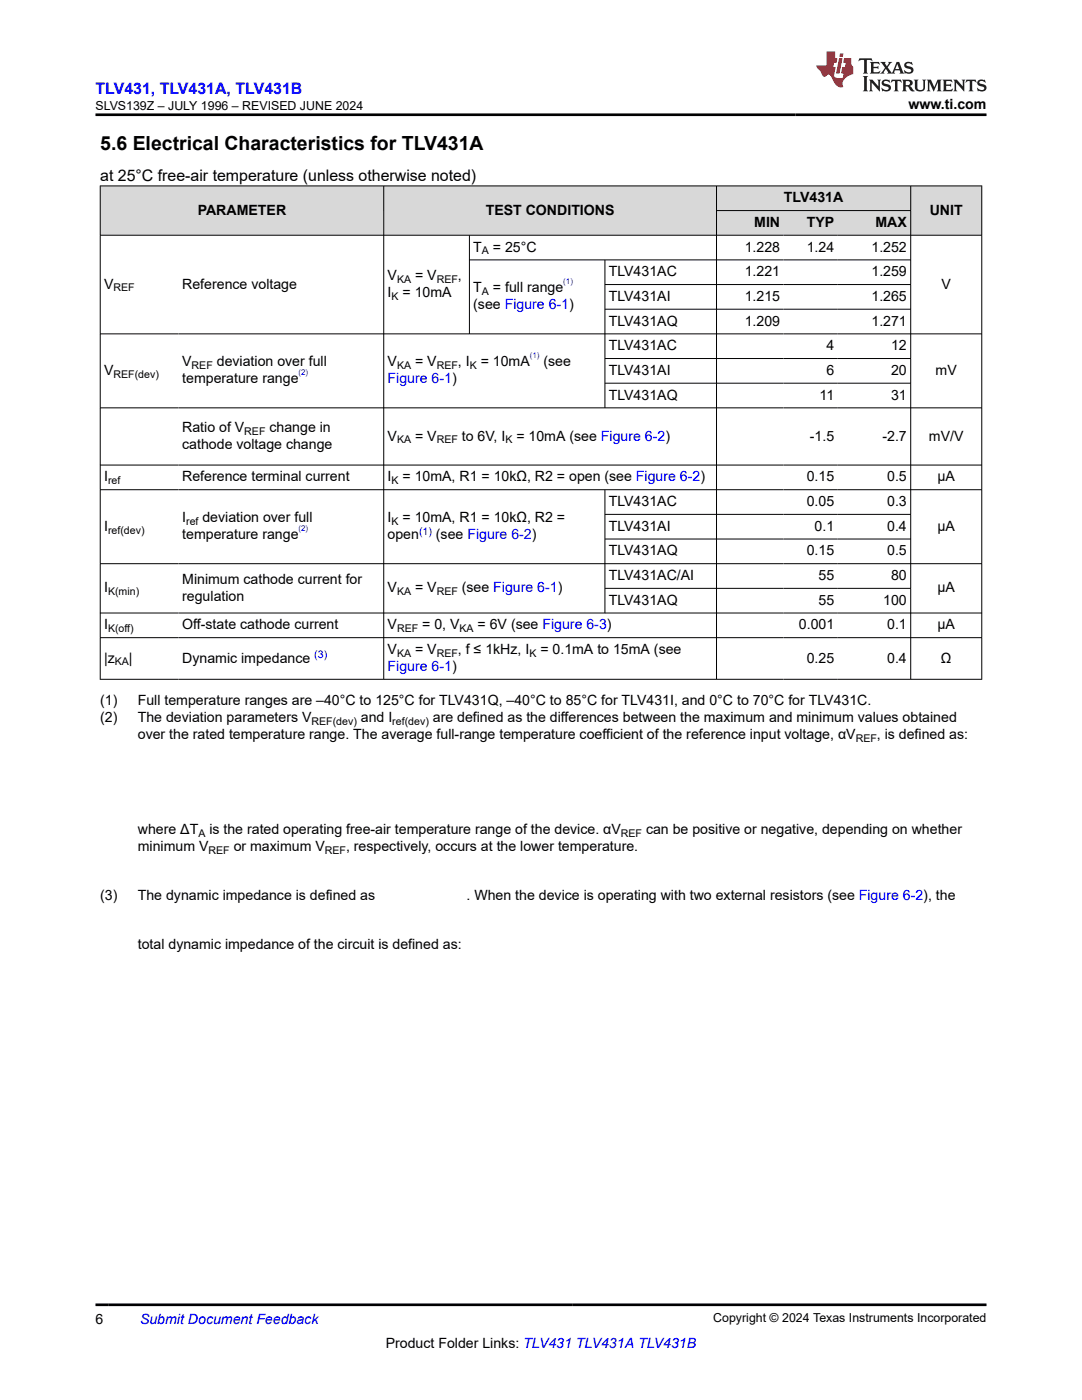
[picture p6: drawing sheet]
<svg xmlns="http://www.w3.org/2000/svg" width="216mm" height="279mm" viewBox="0 0 216 279" stroke-linecap="round" stroke-linejoin="round" font-family="sans-serif">
<defs><g id="words">
<text font-size="3.9" x="20" y="29.9">5.6 Electrical Characteristics for TLV431A</text>
<text font-size="3.2" fill="#00f" x="19.1" y="18.7">TLV431, TLV431A, TLV431B</text>
<text font-size="3.2" x="20" y="36.1">at 25°C free-air temperature (unless otherwise noted)</text>
<g font-size="2.8">
<text x="181.3" y="21.8">www.ti.com</text>
<text x="156.4" y="40.4">TLV431A</text>
<text x="39.5" y="42.8">PARAMETER</text>
<text x="96.9" y="42.8">TEST CONDITIONS</text>
<text x="150.5" y="45.3">MIN</text>
<text x="161" y="45.3">TYP</text>
<text x="174.7" y="45.3">MAX</text>
<text x="185.5" y="42.8">UNIT</text>
<text x="94.4" y="50.2">T</text>
<text x="98.4" y="50.2">= 25°C</text>
<text x="148.6" y="50.2">1.228</text>
<text x="161" y="50.2">1.24</text>
<text x="173.9" y="50.2">1.252</text>
<text x="20.8" y="57.6">V</text>
<text x="36.4" y="57.6">Reference voltage</text>
<text x="77.3" y="59.3">I</text>
<text x="77.3" y="55.9">V</text>
<text x="80.3" y="59.3">= 10mA</text>
<text x="82.8" y="55.9">= V</text>
<text x="91.4" y="55.9">,</text>
<text x="94.4" y="58.4">T</text>
<text x="98.4" y="58.4">= full range</text>
<text x="121.5" y="55.1">TLV431AC</text>
<text x="148.6" y="55.1">1.221</text>
<text x="173.9" y="55.1">1.259</text>
<text x="187.9" y="57.6">V</text>
<text x="94.4" y="61.8">(see Figure 6-1)</text>
<text x="121.5" y="60.1">TLV431AI</text>
<text x="121.5" y="65">TLV431AQ</text>
<text x="148.6" y="60.1">1.215</text>
<text x="148.6" y="65">1.209</text>
<text x="173.9" y="60.1">1.265</text>
<text x="173.9" y="65">1.271</text>
<text x="121.5" y="69.9">TLV431AC</text>
<text x="164.9" y="69.9">4</text>
<text x="177.8" y="69.9">12</text>
<text x="20.8" y="74.8">V</text>
<text x="36.4" y="73.1">V</text>
<text x="36.4" y="76.5">temperature range</text>
<text x="43.3" y="73.1">deviation over full</text>
<text x="77.3" y="73.1">V</text>
<text x="82.8" y="73.1">= V</text>
<text x="91.4" y="73.1">, I</text>
<text x="95.9" y="73.1">= 10mA</text>
<text x="108.5" y="73.1">(see</text>
<text x="121.5" y="74.8">TLV431AI</text>
<text x="164.9" y="74.8">6</text>
<text x="177.8" y="74.8">20</text>
<text x="186.7" y="74.8">mV</text>
<text x="121.5" y="79.7">TLV431AQ</text>
<text x="163.5" y="79.7">11</text>
<text x="177.8" y="79.7">31</text>
<text x="36.4" y="86.2">Ratio of V</text>
<text x="36.4" y="89.6">cathode voltage change</text>
<text x="53.8" y="86.2">change in</text>
<text x="77.3" y="87.9">V</text>
<text x="82.8" y="87.9">= V</text>
<text x="92.2" y="87.9">to 6V, I</text>
<text x="103" y="87.9">= 10mA (see Figure 6-2)</text>
<text x="161.6" y="87.9">-1.5</text>
<text x="176.1" y="87.9">-2.7</text>
<text x="185.4" y="87.9">mV/V</text>
<text x="20.8" y="96.1">I</text>
<text x="36.4" y="96.1">Reference terminal current</text>
<text x="77.3" y="96.1">I</text>
<text x="80.3" y="96.1">= 10mA, R1 = 10kΩ, R2 = open (see Figure 6-2)</text>
<text x="121.5" y="101">TLV431AC</text>
<text x="161" y="96.1">0.15</text>
<text x="161" y="101">0.05</text>
<text x="177" y="96.1">0.5</text>
<text x="177" y="101">0.3</text>
<text x="187.1" y="96.1">µA</text>
<text x="20.8" y="105.9">I</text>
<text x="36.4" y="104.2">I</text>
<text x="36.4" y="107.6">temperature range</text>
<text x="40.4" y="104.2">deviation over full</text>
<text x="77.3" y="104.2">I</text>
<text x="77.3" y="107.6">open</text>
<text x="80.3" y="104.2">= 10mA, R1 = 10kΩ, R2 =</text>
<text x="87" y="107.6">(see Figure 6-2)</text>
<text x="121.5" y="105.9">TLV431AI</text>
<text x="162.5" y="105.9">0.1</text>
<text x="177" y="105.9">0.4</text>
<text x="187.1" y="105.9">µA</text>
<text x="121.5" y="110.8">TLV431AQ</text>
<text x="161" y="110.8">0.15</text>
<text x="177" y="110.8">0.5</text>
<text x="20.8" y="118.2">I</text>
<text x="36.4" y="116.5">Minimum cathode current for</text>
<text x="36.4" y="119.9">regulation</text>
<text x="77.3" y="118.2">V</text>
<text x="82.8" y="118.2">= V</text>
<text x="92.2" y="118.2">(see Figure 6-1)</text>
<text x="121.5" y="115.8">TLV431AC/AI</text>
<text x="163.3" y="115.8">55</text>
<text x="177.8" y="115.8">80</text>
<text x="187.1" y="118.2">µA</text>
<text x="20.8" y="125.6">I</text>
<text x="36.4" y="125.6">Off-state cathode current</text>
<text x="77.3" y="125.6">V</text>
<text x="84.2" y="125.6">= 0, V</text>
<text x="95.3" y="125.6">= 6V (see Figure 6-3)</text>
<text x="121.5" y="120.7">TLV431AQ</text>
<text x="159.4" y="125.6">0.001</text>
<text x="163.3" y="120.7">55</text>
<text x="176.2" y="120.7">100</text>
<text x="177" y="125.6">0.1</text>
<text x="187.1" y="125.6">µA</text>
<text x="77.3" y="130.5">V</text>
<text x="82.8" y="130.5">= V</text>
<text x="91.4" y="130.5">, f ≤ 1kHz, I</text>
<text x="107.8" y="130.5">= 0.1mA to 15mA (see</text>
<text x="20.8" y="132.2">|z</text>
<text x="25.7" y="132.2">|</text>
<text x="36.4" y="132.2">Dynamic impedance</text>
<text x="161" y="132.2">0.25</text>
<text x="177" y="132.2">0.4</text>
<text x="187.8" y="132.2">Ω</text>
<text x="20" y="140.7">(1)</text>
<text x="27.5" y="140.7">Full temperature ranges are –40°C to 125°C for TLV431Q, –40°C to 85°C for TLV431I, and 0°C to 70°C for TLV431C.</text>
<text x="20" y="144.1">(2)</text>
<text x="27.5" y="144.1">The deviation parameters V</text>
<text x="27.5" y="147.5">over the rated temperature range. The average full-range temperature coefficient of the reference input voltage, αV</text>
<text x="72" y="144.1">and I</text>
<text x="86.4" y="144.1">are defined as the differences between the maximum and minimum values obtained</text>
<text x="175" y="147.5">, is defined as:</text>
<text x="27.5" y="166.5">where ΔT</text>
<text x="41.8" y="166.5">is the rated operating free-air temperature range of the device. αV</text>
<text x="128.9" y="166.5">can be positive or negative, depending on whether</text>
<text x="27.5" y="169.9">minimum V</text>
<text x="46.6" y="169.9">or maximum V</text>
<text x="69.1" y="169.9">, respectively, occurs at the lower temperature.</text>
<text x="20" y="179.5">(3)</text>
<text x="27.5" y="179.5">The dynamic impedance is defined as</text>
<text x="93.1" y="179.5">. When the device is operating with two external resistors (see Figure 6-2), the</text>
<text x="27.5" y="189.3">total dynamic impedance of the circuit is defined as:</text>
<text x="19.1" y="264.2">6</text>
<text x="77" y="269">Product Folder Links: TLV431 TLV431A TLV431B</text>
</g>
<g font-size="2.8" fill="#00f">
<text x="77.3" y="76.5">Figure 6-1)</text>
<text x="77.3" y="133.9">Figure 6-1)</text>
<text x="27.9" y="264.2">Submit Document Feedback</text>
</g>
<g font-size="2.5">
<text x="19.1" y="21.9">SLVS139Z – JULY 1996 – REVISED JUNE 2024</text>
<text x="142.3" y="263.9">Copyright © 2024 Texas Instruments Incorporated</text>
</g>
<g font-size="2.1">
<text x="96.2" y="50.8">A</text>
<text x="22.6" y="58.2">REF</text>
<text x="78.1" y="59.9">K</text>
<text x="79.2" y="56.5">KA</text>
<text x="87.1" y="56.5">REF</text>
<text x="96.2" y="58.9">A</text>
<text x="22.6" y="75.4">REF(dev)</text>
<text x="38.2" y="73.7">REF</text>
<text x="79.2" y="73.7">KA</text>
<text x="87.1" y="73.7">REF</text>
<text x="93.7" y="73.7">K</text>
<text x="48.8" y="86.8">REF</text>
<text x="79.2" y="88.5">KA</text>
<text x="87.1" y="88.5">REF</text>
<text x="100.8" y="88.5">K</text>
<text x="21.6" y="96.7">ref</text>
<text x="78.1" y="96.7">K</text>
<text x="21.6" y="106.5">ref(dev)</text>
<text x="37.1" y="104.8">ref</text>
<text x="78.1" y="104.8">K</text>
<text x="21.6" y="118.8">K(min)</text>
<text x="79.2" y="118.8">KA</text>
<text x="87.1" y="118.8">REF</text>
<text x="21.6" y="126.2">K(off)</text>
<text x="79.2" y="126.2">REF</text>
<text x="79.2" y="131.1">KA</text>
<text x="87.1" y="131.1">REF</text>
<text x="91.7" y="126.2">KA</text>
<text x="105.6" y="131.1">K</text>
<text x="22.9" y="132.8">KA</text>
<text x="62.2" y="144.7">REF(dev)</text>
<text x="78.3" y="144.7">ref(dev)</text>
<text x="170.7" y="148.1">REF</text>
<text x="39.6" y="167.1">A</text>
<text x="123.9" y="167.1">REF</text>
<text x="41.6" y="170.5">REF</text>
<text x="64.8" y="170.5">REF</text>
</g>
<g font-size="2.1" fill="#00f">
<text x="83.6" y="106.7">(1)</text>
<text x="62.7" y="131.3">(3)</text>
</g>
<g font-size="1.6" fill="#00f">
<text x="112.4" y="56.7">(1)</text>
<text x="105.7" y="71.5">(1)</text>
<text x="59.6" y="74.9">(2)</text>
<text x="59.6" y="106">(2)</text>
</g>
</g></defs>
<g fill="#d8d8d8">
<path d="M20 37.1h175.9v4.9h-175.9z" fill-rule="evenodd"/>
<path d="M20.1 37.2h56.4v9.7h-56.4z" fill-rule="evenodd"/>
<path d="M76.6 37.2h66.3v9.7h-66.3z" fill-rule="evenodd"/>
<path d="M143 37.2h38.7v4.8h-38.7z" fill-rule="evenodd"/>
<path d="M181.8 37.2h14v9.7h-14z" fill-rule="evenodd"/>
<path d="M143 42.1h13.4v4.8h-13.4z" fill-rule="evenodd"/>
<path d="M156.4 42.1h10.8v4.8h-10.8z" fill-rule="evenodd"/>
<path d="M167.2 42.1h14.5v4.8h-14.5z" fill-rule="evenodd"/>
</g>
<g fill="none" stroke="#000" stroke-width=".2">
<path d="M19.9 37.1h176.1M20 37v98.6M76.6 37v98.6M143 37v98.6M181.7 37v98.6M195.9 37v98.6M19.9 46.9h176.1M93.7 46.9v19.8M93.7 51.9h88.1M120.7 51.9v29.6M120.7 56.8h61.1M143 42h38.8"/>
<path d="M19.9 66.6h176.1M120.7 61.7h61.1M120.7 71.6h61.1M120.7 76.5h61.1M19.9 81.4h176.1M19.9 92.8h176.1M19.9 97.7h176.1M120.7 97.7v24.7M19.9 112.5h176.1M120.7 102.7h61.1M120.7 107.6h61.1M120.7 117.4h61.1"/>
<path d="M19.9 122.3h176.1M19.9 127.3h176.1M19.9 135.6h176.1"/>
</g>
<path d="M171.5 11.6l-.2 .6 .5-.2h.6v.1v2.2l-.2 .4h1l-.2-.4v-2.2v-.1h.5l.6 .2-.2-.6zM173.6 12.4l.2 .3v1.6l-.2 .4h1.9l.1-.6a1.08 1.08 0 0 1-1.3 .2v-.7h.6l.4 .2v-.7l-.4 .2h-.6v-.5l.2-.2a1 1 0 0 1 1 .3l-.1-.5zM175.7 12.4l.9 1.1-1 1.2h.9l-.2-.2 .5-.8 .4 .8-.2 .2h1.6l-.2-.2 .2-.5h.9l.1 .5-.1 .2h.9l-.2-.4-.8-1.9h-.5l-.9 2.1-.9-1.1 .9-1h-.8l.2 .2-.4 .6-.4-.6 .2-.2zM179 12.8l.4 1h-.7zM180.7 12.5a.65 .65 0 0 0-.2 .7 .65 .65 0 0 0 .6 .5l.6 .1 .1 .3a.79 .79 0 0 1-.7 .4 .79 .79 0 0 1-.7-.5l.1 .7 .2-.1a.93 .93 0 0 0 1.1 0 .93 .93 0 0 0 .4-.9 1.46 1.46 0 0 0-1.2-.6l-.1-.3a1.09 1.09 0 0 1 1.2 .2l-.2-.6-.1 .1-.5-.2zM172.2 15.2l.2 .4v2.2l-.2 .4h1l-.2-.4v-2.2l.2-.4zM173.4 15.9l.2 .4v1.5l-.2 .4h.8l-.3-.4 .1-1.3 1.6 1.8v-2l.2-.4h-.7l.1 .2 .1 1.1-1.2-1.3zM176.2 16a.65 .65 0 0 0-.2 .8 .65 .65 0 0 0 .6 .4l.6 .2 .1 .2a.79 .79 0 0 1-.7 .4 .79 .79 0 0 1-.7-.5l.1 .7 .2-.1a.93 .93 0 0 0 1.1 .1 .93 .93 0 0 0 .4-1 1.46 1.46 0 0 0-1.2-.5l-.1-.4a1.09 1.09 0 0 1 1.2 .2l-.1-.6-.2 .1-.5-.1zM177.9 15.9l-.1 .6a.63 .63 0 0 1 .8-.3v1.6l-.3 .4h1l-.2-.4v-1.6a.66 .66 0 0 1 .8 .3l-.1-.6zM180 15.9l.2 .4v1.5l-.2 .4h1l-.2-.2-.1-.7h.5l.1 .2a.79 .79 0 0 0 1.2 .6l-1-.9a.61 .61 0 0 0 .6-.6 .61 .61 0 0 0-.5-.7zM180.8 16.2h.1a.47 .47 0 0 1 .5 .1 .47 .47 0 0 1 .1 .5l-.1 .1-.7 .1zM182.3 15.9l.2 .2a2.27 2.27 0 0 0 .4 2 1.04 1.04 0 0 0 1.7-.7v-1.3l.2-.2h-.8l.2 .4v1.1a.6 .6 0 0 1-.6 .6 .6 .6 0 0 1-.6-.6v-1.1l.3-.4zM184.9 15.9l.2 .4v1.5l-.2 .4h.8l-.3-.4v-1.4l.9 1.9 .9-1.9v1.4l-.3 .4h1l-.2-.4v-1.5l.2-.4h-.8l-.7 1.5-.6-1.5zM188.1 15.9l.2 .4v1.5l-.2 .4h1.9l.1-.6a1.09 1.09 0 0 1-1.3 .2v-.7h.6l.4 .2v-.6l-.4 .2h-.6v-.6l.2-.1a1.01 1.01 0 0 1 1 .3l-.1-.6zM190.2 15.9l.3 .4v1.5l-.3 .4h.8l-.2-.4v-1.3l1.6 1.8v-2l.2-.4h-.7l.2 .2v1.1l-1.2-1.3zM192.8 15.9l-.1 .6a.63 .63 0 0 1 .8-.3v1.6l-.3 .4h1l-.2-.4v-1.6a.66 .66 0 0 1 .8 .3l-.1-.6zM195.2 16a.65 .65 0 0 0-.2 .8 .65 .65 0 0 0 .6 .4l.6 .2 .2 .2a.79 .79 0 0 1-.7 .4 .79 .79 0 0 1-.7-.5l.1 .7 .2-.1a.93 .93 0 0 0 1 .1 .93 .93 0 0 0 .5-1 1.46 1.46 0 0 0-1.3-.5v-.4a1.09 1.09 0 0 1 1.2 .2l-.2-.6-.2 .1-.5-.1z" fill="#231f20"/>
<path d="M164.9 10.3v2.7h-2l.1 .4 .8 1a.95 .95 0 0 0 1 .9 .59 .59 0 0 1 .5-.4 .59 .59 0 0 1 .5 .3l.4 .8a1.59 1.59 0 0 0 2.1 1.4 1.61 1.61 0 0 1 1-2.3l1-.3-.1-1.5a1.59 1.59 0 0 1-.3-1.7h-1.5l-.2 .9h.6l-.2 .9h-.5l-.2 .9v.3l.4 .1-.1 .9h-.7a.73 .73 0 0 1-1-.7l.3-1.5h-.5l.1-.9h.5l.2-.9h-.5v-1.3zM167.4 11.6l-.6 3.1h.7l.6-3.1zM167.6 10.7l-.1 .6h.7l.1-.6z" fill="#ed1c24"/>
<path d="M19.1 22.9h177.8M19.1 260.4h177.8" fill="none" stroke="#000" stroke-width=".53"/>
<use href="#words"/>
</svg>
